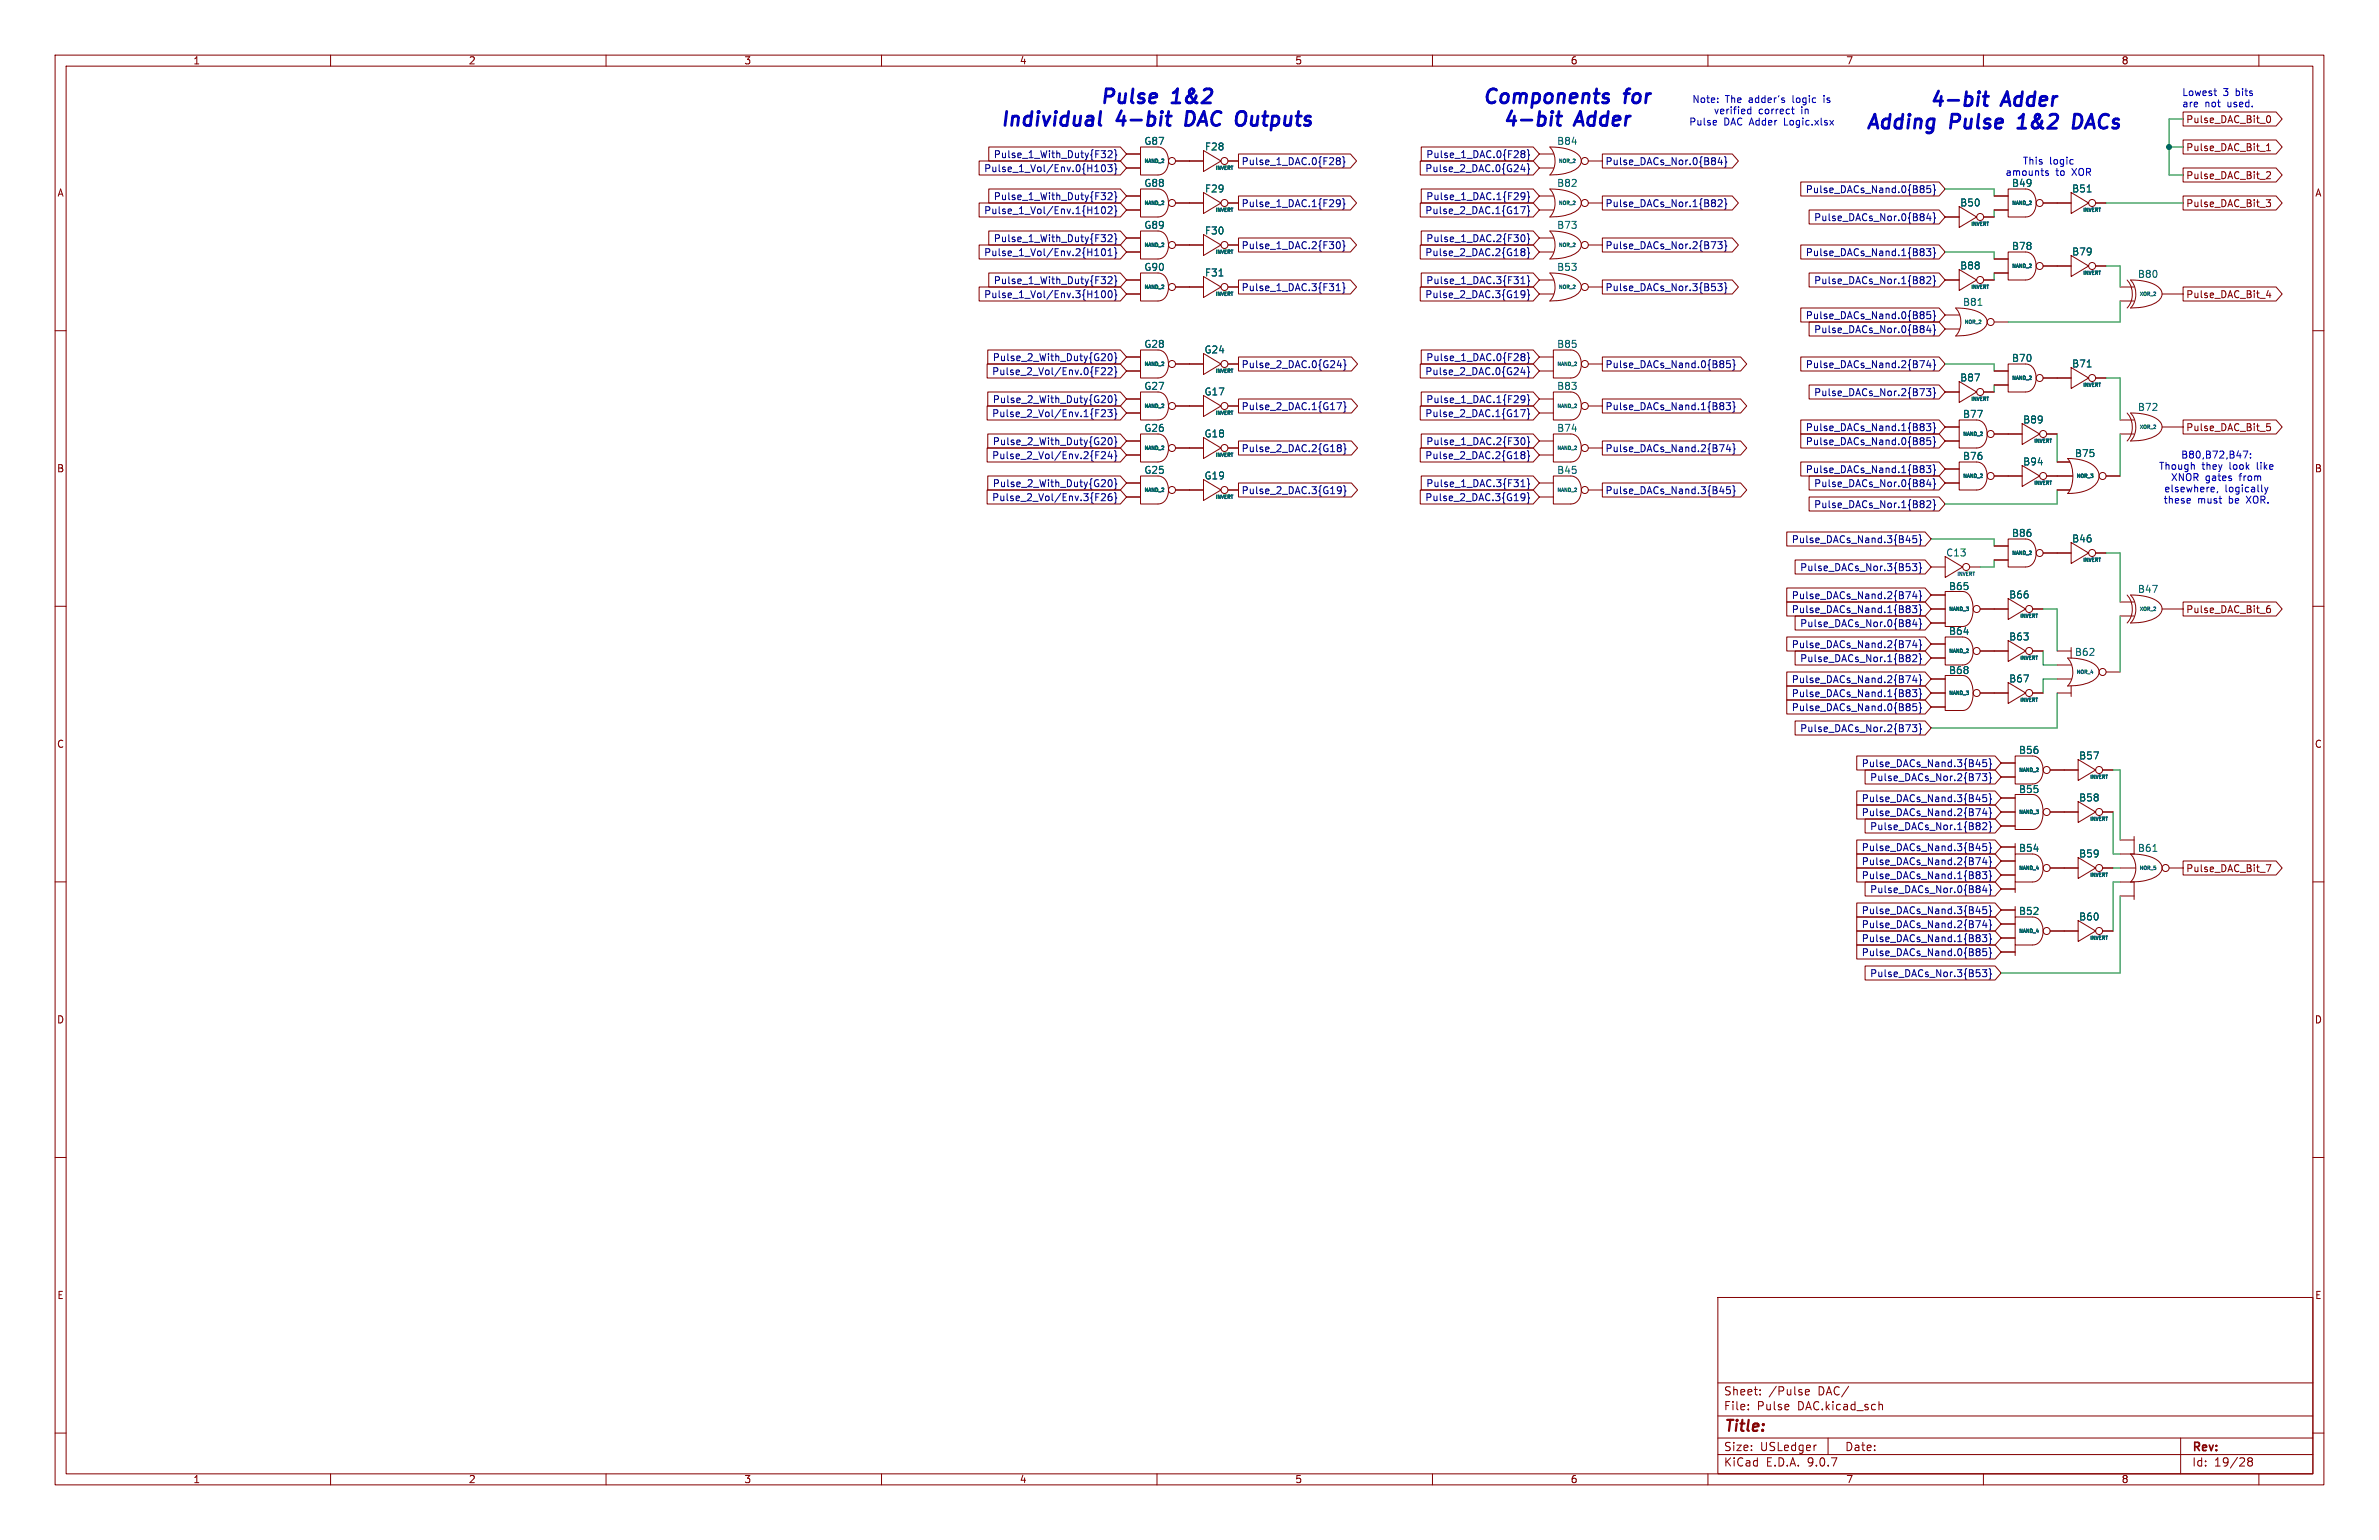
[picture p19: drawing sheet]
<svg xmlns="http://www.w3.org/2000/svg" width="432mm" height="279mm" viewBox="0 0 432 279" stroke-linecap="round" stroke-linejoin="round" font-family="sans-serif">
<defs><g id="words">
<g font-size="3.5" fill="#0000c2">
<text x="181.3" y="23.6">Individual</text>
<text x="199.4" y="19.5">Pulse</text>
<text x="202.6" y="23.6">4-bit</text>
<text x="212.7" y="19.5">1&amp;2</text>
<text x="216.1" y="23.6">DAC Outputs</text>
<text x="268.8" y="19.5">Components</text>
<text x="272.5" y="23.6">4-bit</text>
<text x="286" y="23.6">Adder</text>
<text x="294.8" y="19.5">for</text>
<text x="350" y="20.1">4-bit</text>
<text x="363.4" y="20.1">Adder</text>
<text x="338.4" y="24.1">Adding</text>
<text x="353.9" y="24.1">Pulse</text>
<text x="367.3" y="24.1">1&amp;2</text>
<text x="378.2" y="24.1">DACs</text>
</g>
<text font-size="2.8" fill="#840000" x="312.8" y="260.3">Title:</text>
<g font-size="2.1" fill="#840000">
<text x="312.8" y="256.1">File:</text>
<text x="312.8" y="253.4">Sheet:</text>
<text x="318.9" y="256.1">Pulse</text>
<text x="321" y="253.4">/Pulse</text>
<text x="326.3" y="256.1">DAC.kicad_sch</text>
<text x="330" y="253.4">DAC/</text>
<text x="312.8" y="263.5">Size:</text>
<text x="319.5" y="263.5">USLedger</text>
<text x="334.8" y="263.5">Date:</text>
<text x="397.8" y="263.7">Rev:</text>
<text x="312.8" y="266.3">KiCad</text>
<text x="320.5" y="266.3">E.D.A.</text>
<text x="328.1" y="266.3">9.0.7</text>
<text x="397.8" y="266.3">Id:</text>
<text x="401.9" y="266.3">19/28</text>
</g>
<g font-size="1.8" fill="#840000">
<text x="35" y="11.9">1</text>
<text x="85" y="11.9">2</text>
<text x="135" y="11.9">3</text>
<text x="185" y="11.9">4</text>
<text x="235" y="11.9">5</text>
<text x="285" y="11.9">6</text>
<text x="335" y="11.9">7</text>
<text x="385" y="11.9">8</text>
<text x="396.7" y="22.5">Pulse_DAC_Bit_0</text>
<text x="396.7" y="27.6">Pulse_DAC_Bit_1</text>
<text x="10.3" y="35.9">A</text>
<text x="396.7" y="32.7">Pulse_DAC_Bit_2</text>
<text x="420.1" y="35.9">A</text>
<text x="396.7" y="37.8">Pulse_DAC_Bit_3</text>
<text x="396.7" y="54.3">Pulse_DAC_Bit_4</text>
<text x="396.7" y="78.4">Pulse_DAC_Bit_5</text>
<text x="10.3" y="85.9">B</text>
<text x="420.1" y="85.9">B</text>
<text x="396.7" y="111.4">Pulse_DAC_Bit_6</text>
<text x="10.3" y="135.9">C</text>
<text x="420.1" y="135.9">C</text>
<text x="396.7" y="158.4">Pulse_DAC_Bit_7</text>
<text x="10.3" y="185.9">D</text>
<text x="420.1" y="185.9">D</text>
<text x="10.3" y="235.9">E</text>
<text x="420.1" y="235.9">E</text>
<text x="35" y="269.3">1</text>
<text x="85" y="269.3">2</text>
<text x="135" y="269.3">3</text>
<text x="185" y="269.3">4</text>
<text x="235" y="269.3">5</text>
<text x="285" y="269.3">6</text>
<text x="335" y="269.3">7</text>
<text x="385" y="269.3">8</text>
</g>
<g font-size="1.8" fill="#0000c2">
<text x="396" y="17.6">Lowest</text>
<text x="403.5" y="17.6">3</text>
<text x="405.9" y="17.6">bits</text>
<text x="306.5" y="23">Pulse</text>
<text x="307.1" y="18.9">Note:</text>
<text x="311" y="20.9">verified</text>
<text x="312.9" y="23">DAC Adder</text>
<text x="313.1" y="18.9">The</text>
<text x="317.5" y="18.9">adder's</text>
<text x="319.2" y="20.9">correct</text>
<text x="324.1" y="23">Logic.xlsx</text>
<text x="325.6" y="18.9">logic</text>
<text x="327" y="20.9">in</text>
<text x="331.5" y="18.9">is</text>
<text x="396" y="19.7">are</text>
<text x="400.2" y="19.7">not</text>
<text x="404.4" y="19.7">used.</text>
<text x="363.9" y="32.1">amounts</text>
<text x="367.1" y="30.1">This</text>
<text x="372" y="30.1">logic</text>
<text x="373.1" y="32.1">to</text>
<text x="376.2" y="32.1">XOR</text>
<text x="395.8" y="83.4">B80,B72,B47:</text>
<text x="391.8" y="85.4">Though</text>
<text x="392.7" y="89.5">elsewhere,</text>
<text x="393.9" y="87.5">XNOR gates</text>
<text x="399.7" y="85.4">they</text>
<text x="403.8" y="89.5">logically</text>
<text x="404.8" y="85.4">look</text>
<text x="406.6" y="87.5">from</text>
<text x="409.9" y="85.4">like</text>
<text x="392.6" y="91.6">these</text>
<text x="398.9" y="91.6">must</text>
<text x="404.6" y="91.6">be</text>
<text x="408" y="91.6">XOR.</text>
</g>
<g font-size="1.8" fill="#000084">
<text x="180.3" y="28.9">Pulse_1_With_Duty{F32}</text>
<text x="258.8" y="28.9">Pulse_1_DAC.0{F28}</text>
<text x="178.5" y="31.4">Pulse_1_Vol/Env.0{H103}</text>
<text x="225.3" y="30.2">Pulse_1_DAC.0{F28}</text>
<text x="258.6" y="31.4">Pulse_2_DAC.0{G24}</text>
<text x="291.3" y="30.2">Pulse_DACs_Nor.0{B84}</text>
<text x="327.7" y="35.2">Pulse_DACs_Nand.0{B85}</text>
<text x="178.5" y="39.1">Pulse_1_Vol/Env.1{H102}</text>
<text x="180.3" y="36.5">Pulse_1_With_Duty{F32}</text>
<text x="225.3" y="37.8">Pulse_1_DAC.1{F29}</text>
<text x="258.6" y="39.1">Pulse_2_DAC.1{G17}</text>
<text x="258.8" y="36.5">Pulse_1_DAC.1{F29}</text>
<text x="291.3" y="37.8">Pulse_DACs_Nor.1{B82}</text>
<text x="329.2" y="40.3">Pulse_DACs_Nor.0{B84}</text>
<text x="178.5" y="46.7">Pulse_1_Vol/Env.2{H101}</text>
<text x="180.3" y="44.1">Pulse_1_With_Duty{F32}</text>
<text x="225.3" y="45.4">Pulse_1_DAC.2{F30}</text>
<text x="258.6" y="46.7">Pulse_2_DAC.2{G18}</text>
<text x="258.8" y="44.1">Pulse_1_DAC.2{F30}</text>
<text x="291.3" y="45.4">Pulse_DACs_Nor.2{B73}</text>
<text x="327.7" y="46.7">Pulse_DACs_Nand.1{B83}</text>
<text x="180.3" y="51.8">Pulse_1_With_Duty{F32}</text>
<text x="225.3" y="53">Pulse_1_DAC.3{F31}</text>
<text x="258.8" y="51.8">Pulse_1_DAC.3{F31}</text>
<text x="291.3" y="53">Pulse_DACs_Nor.3{B53}</text>
<text x="329.2" y="51.8">Pulse_DACs_Nor.1{B82}</text>
<text x="178.5" y="54.3">Pulse_1_Vol/Env.3{H100}</text>
<text x="258.6" y="54.3">Pulse_2_DAC.3{G19}</text>
<text x="327.7" y="58.1">Pulse_DACs_Nand.0{B85}</text>
<text x="180.1" y="65.7">Pulse_2_With_Duty{G20}</text>
<text x="258.8" y="65.7">Pulse_1_DAC.0{F28}</text>
<text x="329.2" y="60.6">Pulse_DACs_Nor.0{B84}</text>
<text x="180" y="68.3">Pulse_2_Vol/Env.0{F22}</text>
<text x="225.3" y="67">Pulse_2_DAC.0{G24}</text>
<text x="258.6" y="68.3">Pulse_2_DAC.0{G24}</text>
<text x="291.3" y="67">Pulse_DACs_Nand.0{B85}</text>
<text x="327.7" y="67">Pulse_DACs_Nand.2{B74}</text>
<text x="180" y="75.9">Pulse_2_Vol/Env.1{F23}</text>
<text x="180.1" y="73.3">Pulse_2_With_Duty{G20}</text>
<text x="225.3" y="74.6">Pulse_2_DAC.1{G17}</text>
<text x="258.6" y="75.9">Pulse_2_DAC.1{G17}</text>
<text x="258.8" y="73.3">Pulse_1_DAC.1{F29}</text>
<text x="291.3" y="74.6">Pulse_DACs_Nand.1{B83}</text>
<text x="329.2" y="72.1">Pulse_DACs_Nor.2{B73}</text>
<text x="180" y="83.5">Pulse_2_Vol/Env.2{F24}</text>
<text x="180.1" y="81">Pulse_2_With_Duty{G20}</text>
<text x="225.3" y="82.2">Pulse_2_DAC.2{G18}</text>
<text x="258.6" y="83.5">Pulse_2_DAC.2{G18}</text>
<text x="258.8" y="81">Pulse_1_DAC.2{F30}</text>
<text x="291.3" y="82.2">Pulse_DACs_Nand.2{B74}</text>
<text x="327.7" y="78.4">Pulse_DACs_Nand.1{B83}</text>
<text x="327.7" y="81">Pulse_DACs_Nand.0{B85}</text>
<text x="180.1" y="88.6">Pulse_2_With_Duty{G20}</text>
<text x="225.3" y="89.9">Pulse_2_DAC.3{G19}</text>
<text x="258.8" y="88.6">Pulse_1_DAC.3{F31}</text>
<text x="291.3" y="89.9">Pulse_DACs_Nand.3{B45}</text>
<text x="327.7" y="86">Pulse_DACs_Nand.1{B83}</text>
<text x="329.2" y="88.6">Pulse_DACs_Nor.0{B84}</text>
<text x="180" y="91.1">Pulse_2_Vol/Env.3{F26}</text>
<text x="258.6" y="91.1">Pulse_2_DAC.3{G19}</text>
<text x="329.2" y="92.4">Pulse_DACs_Nor.1{B82}</text>
<text x="325.1" y="98.7">Pulse_DACs_Nand.3{B45}</text>
<text x="326.6" y="103.8">Pulse_DACs_Nor.3{B53}</text>
<text x="325.1" y="111.4">Pulse_DACs_Nand.1{B83}</text>
<text x="325.1" y="108.9">Pulse_DACs_Nand.2{B74}</text>
<text x="326.6" y="114">Pulse_DACs_Nor.0{B84}</text>
<text x="325.1" y="117.8">Pulse_DACs_Nand.2{B74}</text>
<text x="325.1" y="124.1">Pulse_DACs_Nand.2{B74}</text>
<text x="326.6" y="120.3">Pulse_DACs_Nor.1{B82}</text>
<text x="325.1" y="126.7">Pulse_DACs_Nand.1{B83}</text>
<text x="325.1" y="129.2">Pulse_DACs_Nand.0{B85}</text>
<text x="326.6" y="133">Pulse_DACs_Nor.2{B73}</text>
<text x="337.8" y="139.4">Pulse_DACs_Nand.3{B45}</text>
<text x="339.3" y="141.9">Pulse_DACs_Nor.2{B73}</text>
<text x="337.8" y="145.7">Pulse_DACs_Nand.3{B45}</text>
<text x="337.8" y="148.3">Pulse_DACs_Nand.2{B74}</text>
<text x="337.8" y="154.6">Pulse_DACs_Nand.3{B45}</text>
<text x="339.3" y="150.8">Pulse_DACs_Nor.1{B82}</text>
<text x="337.8" y="159.7">Pulse_DACs_Nand.1{B83}</text>
<text x="337.8" y="157.2">Pulse_DACs_Nand.2{B74}</text>
<text x="337.8" y="166.1">Pulse_DACs_Nand.3{B45}</text>
<text x="339.3" y="162.2">Pulse_DACs_Nor.0{B84}</text>
<text x="337.8" y="171.1">Pulse_DACs_Nand.1{B83}</text>
<text x="337.8" y="168.6">Pulse_DACs_Nand.2{B74}</text>
<text x="337.8" y="173.7">Pulse_DACs_Nand.0{B85}</text>
<text x="339.3" y="177.5">Pulse_DACs_Nor.3{B53}</text>
</g>
<g font-size="1.8" fill="#006464">
<text x="207.6" y="26.5">G87</text>
<text x="218.6" y="27.5">F28</text>
<text x="282.5" y="26.5">B84</text>
<text x="207.6" y="34.1">G88</text>
<text x="218.6" y="35.1">F29</text>
<text x="282.5" y="34.1">B82</text>
<text x="365.1" y="34.1">B49</text>
<text x="376" y="35.1">B51</text>
<text x="207.6" y="41.7">G89</text>
<text x="282.5" y="41.7">B73</text>
<text x="355.7" y="37.7">B50</text>
<text x="218.6" y="42.7">F30</text>
<text x="365.1" y="45.5">B78</text>
<text x="376" y="46.5">B79</text>
<text x="207.6" y="49.3">G90</text>
<text x="218.6" y="50.4">F31</text>
<text x="282.5" y="49.3">B53</text>
<text x="355.7" y="49.1">B88</text>
<text x="387.9" y="50.6">B80</text>
<text x="356.2" y="55.7">B81</text>
<text x="207.6" y="63.3">G28</text>
<text x="218.5" y="64.3">G24</text>
<text x="282.5" y="63.3">B85</text>
<text x="365.1" y="65.9">B70</text>
<text x="207.6" y="70.9">G27</text>
<text x="218.5" y="71.9">G17</text>
<text x="282.5" y="70.9">B83</text>
<text x="355.7" y="69.4">B87</text>
<text x="376" y="66.9">B71</text>
<text x="356.2" y="76">B77</text>
<text x="367.1" y="77">B89</text>
<text x="387.9" y="74.7">B72</text>
<text x="207.6" y="78.6">G26</text>
<text x="218.5" y="79.6">G18</text>
<text x="282.5" y="78.6">B74</text>
<text x="356.2" y="83.6">B76</text>
<text x="376.5" y="83.1">B75</text>
<text x="207.6" y="86.2">G25</text>
<text x="218.5" y="87.2">G19</text>
<text x="282.5" y="86.2">B45</text>
<text x="367.1" y="84.6">B94</text>
<text x="353.1" y="101.2">C13</text>
<text x="365.1" y="97.6">B86</text>
<text x="376" y="98.6">B46</text>
<text x="353.7" y="107.3">B65</text>
<text x="387.9" y="107.8">B47</text>
<text x="364.6" y="108.8">B66</text>
<text x="353.7" y="115.4">B64</text>
<text x="364.6" y="116.4">B63</text>
<text x="376.5" y="119.2">B62</text>
<text x="353.7" y="122.5">B68</text>
<text x="364.6" y="124">B67</text>
<text x="366.4" y="137">B56</text>
<text x="377.3" y="138">B57</text>
<text x="366.4" y="144.1">B55</text>
<text x="377.3" y="145.6">B58</text>
<text x="366.4" y="154.8">B54</text>
<text x="377.3" y="155.8">B59</text>
<text x="387.9" y="154.8">B61</text>
<text x="366.4" y="166.2">B52</text>
<text x="377.3" y="167.2">B60</text>
</g>
<g font-size=".9" fill="#006464">
<text x="207.6" y="29.8">NAND_2</text>
<text x="282.8" y="29.8">NOR_2</text>
<text x="220.5" y="31">INVERT</text>
<text x="207.6" y="37.4">NAND_2</text>
<text x="220.5" y="38.6">INVERT</text>
<text x="282.8" y="37.4">NOR_2</text>
<text x="357.6" y="41.2">INVERT</text>
<text x="365.1" y="37.4">NAND_2</text>
<text x="378" y="38.6">INVERT</text>
<text x="207.6" y="45">NAND_2</text>
<text x="220.5" y="46.3">INVERT</text>
<text x="282.8" y="45">NOR_2</text>
<text x="207.6" y="52.6">NAND_2</text>
<text x="220.5" y="53.9">INVERT</text>
<text x="282.8" y="52.6">NOR_2</text>
<text x="357.6" y="52.6">INVERT</text>
<text x="365.1" y="48.8">NAND_2</text>
<text x="378" y="50.1">INVERT</text>
<text x="388.2" y="53.9">XOR_2</text>
<text x="356.4" y="59">NOR_2</text>
<text x="207.6" y="66.6">NAND_2</text>
<text x="220.5" y="67.9">INVERT</text>
<text x="282.5" y="66.6">NAND_2</text>
<text x="365.1" y="69.1">NAND_2</text>
<text x="378" y="70.4">INVERT</text>
<text x="207.6" y="74.2">NAND_2</text>
<text x="220.5" y="75.5">INVERT</text>
<text x="282.5" y="74.2">NAND_2</text>
<text x="357.6" y="72.9">INVERT</text>
<text x="207.6" y="81.8">NAND_2</text>
<text x="220.5" y="83.1">INVERT</text>
<text x="282.5" y="81.8">NAND_2</text>
<text x="356.2" y="79.3">NAND_2</text>
<text x="369.1" y="80.6">INVERT</text>
<text x="388.2" y="78">XOR_2</text>
<text x="207.6" y="89.4">NAND_2</text>
<text x="282.5" y="89.4">NAND_2</text>
<text x="356.2" y="86.9">NAND_2</text>
<text x="369.1" y="88.2">INVERT</text>
<text x="376.8" y="86.9">NOR_3</text>
<text x="220.5" y="90.7">INVERT</text>
<text x="365.1" y="100.9">NAND_2</text>
<text x="355.1" y="104.7">INVERT</text>
<text x="378" y="102.1">INVERT</text>
<text x="353.6" y="111">NAND_3</text>
<text x="366.5" y="112.3">INVERT</text>
<text x="388.2" y="111">XOR_2</text>
<text x="353.6" y="118.7">NAND_2</text>
<text x="366.5" y="119.9">INVERT</text>
<text x="376.8" y="122.5">NOR_4</text>
<text x="353.6" y="126.3">NAND_3</text>
<text x="366.5" y="127.5">INVERT</text>
<text x="366.3" y="140.2">NAND_2</text>
<text x="379.2" y="141.5">INVERT</text>
<text x="366.3" y="147.9">NAND_3</text>
<text x="379.2" y="149.1">INVERT</text>
<text x="366.3" y="158">NAND_4</text>
<text x="379.2" y="159.3">INVERT</text>
<text x="388.2" y="158">NOR_5</text>
<text x="366.3" y="169.5">NAND_4</text>
<text x="379.2" y="170.7">INVERT</text>
</g>
</g></defs>
<g fill="none" stroke="#840000" stroke-width=".18">
<path d="M10 10h411.8v259.4h-411.8zM12 12h407.8v255.4h-407.8zM60 10v2M110 10v2M160 10v2M210 10v2M260 10v2M310 10v2M360 10v2M410 10v2M177.7 29.2h25.7l1.1 1.3-1.1 1.3h-25.7zM177.7 36.8h25.7l1.1 1.3-1.1 1.3h-25.7z"/>
<path d="M179.5 34.3h23.9l1.1 1.3-1.1 1.2h-23.9zM179.5 26.7h23.9l1.1 1.2-1.1 1.3h-23.9zM204.5 35.6h2.5M204.5 38.1h2.5M204.5 27.9h2.5M204.5 30.5h2.5M207 26.7h3.2a1.9 1.9 0 0 1 1.8 1.8 2.58 2.58 0 0 1-1.5 3.2l-3.5 .1zM207 34.3h3.2a1.9 1.9 0 0 1 1.8 1.8 2.58 2.58 0 0 1-1.5 3.2l-3.5 .1zM213.4 36.8h5M213.4 29.2h5M218.4 27.3l3.2 1.9-3.2 1.9zM218.4 34.9l3.2 1.9-3.2 1.9z"/>
<path d="M222.9 36.8h1.9M222.9 29.2h1.9M224.8 35.6h20.3l1.1 1.2-1.1 1.3h-20.3zM224.8 27.9h20.3l1.1 1.3-1.1 1.3h-20.3zM257.8 36.8h20.5l1.1 1.3-1.1 1.3h-20.5zM257.8 29.2h20.5l1.1 1.3-1.1 1.3h-20.5zM258 26.7h20.3l1.1 1.2-1.1 1.3h-20.3zM258 34.3h20.3l1.1 1.3-1.1 1.2h-20.3zM279.4 35.6h2.6M279.4 38.1h2.6M279.4 27.9h2.6M279.4 30.5h2.6"/>
<path d="M281.3 26.7a6.9 6.9 0 0 1 5.4 1.6 1.58 1.58 0 0 1-.8 2.5 9.1 9.1 0 0 1-4.6 1 3.8 3.8 0 0 0 0-5.1zM281.3 34.3a6.9 6.9 0 0 1 5.4 1.7 1.58 1.58 0 0 1-.8 2.4 9.1 9.1 0 0 1-4.6 1 3.8 3.8 0 0 0 0-5.1zM288.3 36.8h2.5M288.3 29.2h2.5M290.8 27.9h23.6l1.1 1.3-1.1 1.3h-23.6zM290.8 35.6h23.6l1.1 1.2-1.1 1.3h-23.6zM326.8 33h25.1l1.2 1.3-1.2 1.3h-25.1zM328.4 38.1h23.5l1.2 1.3-1.2 1.2h-23.5zM353.1 39.4h2.5M355.6 37.5l3.2 1.9-3.2 1.9zM360 39.4h1.9M361.9 35.6h2.6"/>
<path d="M361.9 38.1h2.6M364.5 34.3h3.2a1.9 1.9 0 0 1 1.8 1.8 2.58 2.58 0 0 1-1.5 3.2l-3.5 .1zM370.8 36.8h5.1M375.9 34.9l3.2 1.9-3.2 1.9zM380.4 36.8h1.9M396.2 25.4h16.9l1.1 1.3-1.1 1.2h-16.9zM396.2 20.3h16.9l1.1 1.3-1.1 1.3h-16.9zM396.2 30.5h16.9l1.1 1.3-1.1 1.2h-16.9zM396.2 35.6h16.9l1.1 1.2-1.1 1.3h-16.9zM410.2 27.5h.9M411.3 36.2h.8l-.4 .5 .4 .1v.6l-.2 .1-.5-.1M411.4 27.3h.7"/>
<path d="M411.4 26.4l.4-.3v1.2M411.4 21.5l.3-.5a.68 .68 0 0 1 .4 .6 .68 .68 0 0 1-.4 .7l-.3-.5M411.4 31.3l.5-.1 .2 .3-.8 .9h.8M177.7 44.4h25.7l1.1 1.3-1.1 1.3h-25.7zM177.7 52.1h25.7l1.1 1.2-1.1 1.3h-25.7zM179.5 49.5h23.9l1.1 1.3-1.1 1.3h-23.9zM179.5 41.9h23.9l1.1 1.3-1.1 1.3h-23.9zM204.5 50.8h2.5M204.5 53.3h2.5M204.5 43.2h2.5M204.5 45.7h2.5M207 49.5h3.2a1.9 1.9 0 0 1 1.8 1.8 2.58 2.58 0 0 1-1.5 3.3h-3.5z"/>
<path d="M207 41.9h3.2a1.9 1.9 0 0 1 1.8 1.8 2.58 2.58 0 0 1-1.5 3.3h-3.5zM213.4 52.1h5M213.4 44.5h5M218.4 42.5l3.2 2-3.2 1.9zM218.4 50.2l3.2 1.9-3.2 1.9zM222.9 52.1h1.9M222.9 44.5h1.9M224.8 50.8h20.3l1.1 1.3-1.1 1.2h-20.3zM224.8 43.2h20.3l1.1 1.3-1.1 1.2h-20.3zM257.8 52.1h20.5l1.1 1.2-1.1 1.3h-20.5zM257.8 44.4h20.5l1.1 1.3-1.1 1.3h-20.5zM258 41.9h20.3l1.1 1.3-1.1 1.3h-20.3z"/>
<path d="M258 49.5h20.3l1.1 1.3-1.1 1.3h-20.3zM279.4 50.8h2.6M279.4 53.3h2.6M279.4 43.2h2.6M279.4 45.7h2.6M281.3 49.5a6.9 6.9 0 0 1 5.4 1.7 1.58 1.58 0 0 1-.8 2.5 9.1 9.1 0 0 1-4.6 .9 3.8 3.8 0 0 0 0-5.1zM281.3 41.9a6.9 6.9 0 0 1 5.4 1.7 1.58 1.58 0 0 1-.8 2.4 9.1 9.1 0 0 1-4.6 1 3.8 3.8 0 0 0 0-5.1zM288.3 52.1h2.5M288.3 44.5h2.5M290.8 50.8h23.6l1.1 1.3-1.1 1.2h-23.6zM290.8 43.2h23.6l1.1 1.3-1.1 1.2h-23.6zM326.8 55.9h25.1l1.2 1.3-1.2 1.2h-25.1z"/>
<path d="M326.8 44.4h25.1l1.2 1.3-1.2 1.3h-25.1zM328.4 49.5h23.5l1.2 1.3-1.2 1.3h-23.5zM328.4 58.4h23.5l1.2 1.3-1.2 1.3h-23.5zM353.1 50.8h2.5M353.1 57.2h2.6M353.1 59.7h2.6M355 55.9a6.9 6.9 0 0 1 5.4 1.7 1.58 1.58 0 0 1-.9 2.4 9.1 9.1 0 0 1-4.5 1 3.8 3.8 0 0 0 0-5.1zM355.6 48.9l3.2 1.9-3.2 1.9zM360 50.8h1.9M361.9 47h2.6M361.9 49.5h2.6M361.9 58.4h2.6"/>
<path d="M364.5 45.7h3.2a1.9 1.9 0 0 1 1.8 1.8 2.58 2.58 0 0 1-1.5 3.3h-3.5zM370.8 48.3h5.1M375.9 46.4l3.2 1.9-3.2 1.9zM380.4 48.3h1.9M384.8 52.1h2.5M384.8 54.6h2.5M386.1 50.8a3.8 3.8 0 0 1 0 5.1M386.7 50.8a6.9 6.9 0 0 1 5.4 1.7 1.58 1.58 0 0 1-.8 2.4 9.1 9.1 0 0 1-4.6 1 3.8 3.8 0 0 0 0-5.1zM392.4 53.3h3.8M396.2 52.1h16.9l1.1 1.2-1.1 1.3h-16.9zM411.7 52.7l-.3 .9h.8M412 53.2v.8"/>
<path d="M10 60h2M179.2 73.7h24.2l1.1 1.2-1.1 1.3h-24.2zM179.2 66h24.2l1.1 1.3-1.1 1.3h-24.2zM179.3 78.7h24.1l1.1 1.3-1.1 1.3h-24.1zM179.3 63.5h24.1l1.1 1.3-1.1 1.2h-24.1zM179.3 71.1h24.1l1.1 1.3-1.1 1.3h-24.1zM204.5 72.4h2.5M204.5 74.9h2.5M204.5 64.8h2.5M204.5 67.3h2.5M207 78.7h3.2a1.9 1.9 0 0 1 1.8 1.8 2.58 2.58 0 0 1-1.5 3.3h-3.5zM207 71.1h3.2a1.9 1.9 0 0 1 1.8 1.8 2.58 2.58 0 0 1-1.5 3.3h-3.5z"/>
<path d="M207 63.5h3.2a1.9 1.9 0 0 1 1.8 1.8 2.58 2.58 0 0 1-1.5 3.2l-3.5 .1zM213.4 73.7h5M213.4 66h5M218.4 79.4l3.2 1.9-3.2 1.9zM218.4 71.8l3.2 1.9-3.2 1.9zM218.4 64.1l3.2 1.9-3.2 1.9zM222.9 73.7h1.9M222.9 66h1.9M224.8 64.8h20.5l1.1 1.2-1.1 1.3h-20.5zM224.8 72.4h20.5l1.1 1.3-1.1 1.2h-20.5zM257.8 73.7h20.5l1.1 1.2-1.1 1.3h-20.5zM257.8 66h20.5l1.1 1.3-1.1 1.3h-20.5z"/>
<path d="M258 78.7h20.3l1.1 1.3-1.1 1.3h-20.3zM258 71.1h20.3l1.1 1.3-1.1 1.3h-20.3zM258 63.5h20.3l1.1 1.3-1.1 1.2h-20.3zM279.4 72.4h2.5M279.4 74.9h2.5M279.4 64.8h2.5M279.4 67.3h2.5M281.9 78.7h3.2a1.9 1.9 0 0 1 1.8 1.8 2.58 2.58 0 0 1-1.4 3.3h-3.6zM281.9 71.1h3.2a1.9 1.9 0 0 1 1.8 1.8 2.58 2.58 0 0 1-1.4 3.3h-3.6zM281.9 63.5h3.2a1.9 1.9 0 0 1 1.8 1.8 2.58 2.58 0 0 1-1.4 3.2l-3.6 .1zM288.3 73.7h2.5M288.3 66h2.5"/>
<path d="M290.8 64.8h25.1l1.1 1.2-1.1 1.3h-25.1zM290.8 72.4h25.1l1.1 1.3-1.1 1.2h-25.1zM326.8 64.8h25.1l1.2 1.2-1.2 1.3h-25.1zM326.8 76.2h25.1l1.2 1.3-1.2 1.2h-25.1zM326.8 78.7h25.1l1.2 1.3-1.2 1.3h-25.1zM328.4 69.8h23.5l1.2 1.3-1.2 1.3h-23.5zM353.1 77.5h2.5M353.1 71.1h2.5M355.6 76.2h3.2a1.9 1.9 0 0 1 1.8 1.8 2.58 2.58 0 0 1-1.5 3.2l-3.5 .1zM355.6 69.2l3.2 1.9-3.2 1.9zM360 71.1h1.9M361.9 78.7h5.1"/>
<path d="M361.9 67.3h2.6M361.9 69.9h2.6M364.5 66h3.2a1.9 1.9 0 0 1 1.8 1.8 2.58 2.58 0 0 1-1.5 3.3h-3.5zM367 76.8l3.2 1.9-3.2 1.9zM370.8 68.6h5.1M371.5 78.7h1.9M375.9 66.7l3.2 1.9-3.2 1.9zM380.4 68.6h1.9M384.8 78.7h2.5M384.8 76.2h2.5M386.1 74.9a3.8 3.8 0 0 1 0 5.1M386.7 74.9a6.9 6.9 0 0 1 5.4 1.7 1.58 1.58 0 0 1-.8 2.5 9.1 9.1 0 0 1-4.6 .9 3.8 3.8 0 0 0 0-5.1z"/>
<path d="M392.4 77.5h3.8M396.2 76.2h16.9l1.1 1.3-1.1 1.2h-16.9zM412.1 76.9h-.6l-.1 .6 .2-.1h.4l.1 .2v.4l-.2 .1-.5-.1M419.8 60h2M179.2 81.3h24.2l1.1 1.3-1.1 1.2h-24.2zM179.2 88.9h24.2l1.1 1.3-1.1 1.2h-24.2zM179.3 86.4h24.1l1.1 1.2-1.1 1.3h-24.1zM204.5 80h2.5M204.5 87.6h2.5M204.5 82.6h2.5M204.5 90.2h2.5M207 86.4h3.2a1.9 1.9 0 0 1 1.8 1.8 2.58 2.58 0 0 1-1.5 3.2h-3.5z"/>
<path d="M213.4 88.9h5M213.4 81.3h5M218.4 87l3.2 1.9-3.2 1.9zM222.9 88.9h1.9M222.9 81.3h1.9M224.8 87.6h20.5l1.1 1.3-1.1 1.3h-20.5zM224.8 80h20.5l1.1 1.3-1.1 1.3h-20.5zM257.8 81.3h20.5l1.1 1.3-1.1 1.2h-20.5zM257.8 88.9h20.5l1.1 1.3-1.1 1.2h-20.5zM258 86.4h20.3l1.1 1.2-1.1 1.3h-20.3zM279.4 80h2.5M279.4 87.6h2.5"/>
<path d="M279.4 82.6h2.5M279.4 90.2h2.5M281.9 86.4h3.2a1.9 1.9 0 0 1 1.8 1.8 2.58 2.58 0 0 1-1.4 3.2h-3.6zM288.3 88.9h2.5M288.3 81.3h2.5M290.8 87.6h25.1l1.1 1.3-1.1 1.3h-25.1zM290.8 80h25.1l1.1 1.3-1.1 1.3h-25.1zM324.3 96.5h25.1l1.1 1.3-1.1 1.3h-25.1zM326.8 83.8h25.1l1.2 1.3-1.2 1.3h-25.1zM328.4 90.2h23.5l1.2 1.2-1.2 1.3h-23.5zM328.4 86.4h23.5l1.2 1.2-1.2 1.3h-23.5zM353.1 80h2.5"/>
<path d="M353.1 85.1h2.5M353.1 87.6h2.5M355.6 83.8h3.2a1.9 1.9 0 0 1 1.8 1.8 2.58 2.58 0 0 1-1.5 3.3h-3.5zM361.9 86.4h5.1M361.9 99.1h2.6M364.5 97.8h3.2a1.9 1.9 0 0 1 1.8 1.8 2.58 2.58 0 0 1-1.5 3.2l-3.5 .1zM367 84.5l3.2 1.9-3.2 1.9zM371.5 86.4h4.7M373.4 83.8h2.3M373.4 88.9h2.3M375.3 83.2a6.6 6.6 0 0 1 5.2 1.8 2.26 2.26 0 0 1-.8 3.5 8 8 0 0 1-4.4 1 5.7 5.7 0 0 0 0-6.3zM375.9 98.4l3.2 1.9-3.2 1.9z"/>
<path d="M382.3 86.4h2.5M10 110h2M324.3 109.2h25.1l1.1 1.3-1.1 1.3h-25.1zM324.3 106.7h25.1l1.1 1.3-1.1 1.2h-25.1zM324.3 115.6h25.1l1.1 1.2-1.1 1.3h-25.1zM325.8 111.8h23.6l1.1 1.2-1.1 1.3h-23.6zM325.8 101.6h23.6l1.1 1.3-1.1 1.2h-23.6zM325.8 118.1h23.6l1.1 1.3-1.1 1.3h-23.6zM350.5 116.8h2.6M350.5 119.4h2.6M350.5 102.9h2.6M350.5 110.5h2.6"/>
<path d="M350.5 108h2.6M350.5 113h2.6M353.1 115.6h3.1a1.9 1.9 0 0 1 1.9 1.8 2.58 2.58 0 0 1-1.5 3.2l-3.5 .1zM353.1 101l3.1 1.9-3.1 1.9zM353.1 107.3h3.1a1.96 1.96 0 0 1 1.8 2 4.1 4.1 0 0 1-1 4.1l-.7 .3h-3.2zM357.5 102.9h1.9M359.4 118.1h5.1M359.4 110.5h5.1M361.9 101.6h2.6M364.5 116.2l3.2 1.9-3.2 1.9zM364.5 108.6l3.2 1.9-3.2 1.9zM368.9 118.1h1.9"/>
<path d="M368.9 110.5h1.9M370.8 100.3h5.1M373.4 118.1h2.5M375.3 119.4a6.9 6.9 0 0 1 5.4 1.7 1.58 1.58 0 0 1-.8 2.4 9.1 9.1 0 0 1-4.6 1 3.8 3.8 0 0 0 0-5.1zM375.9 117.5v1.9M380.4 100.3h1.9M384.8 109.2h2.5M384.8 111.8h2.5M386.1 108a3.8 3.8 0 0 1 0 5M386.7 108a6.9 6.9 0 0 1 5.4 1.6 1.58 1.58 0 0 1-.8 2.5 9.1 9.1 0 0 1-4.6 .9 3.8 3.8 0 0 0 0-5zM392.4 110.5h3.8M396.2 109.2h16.9l1.1 1.3-1.1 1.3h-16.9z"/>
<path d="M411.4 110.6l.2-.2h.3l.2 .2v.3l-.2 .3-.4-.1-.1-.2M412 109.9l-.4 .1-.2 .4M419.8 110h2M324.3 124.5h25.1l1.1 1.2-1.1 1.3h-25.1zM324.3 127h25.1l1.1 1.3-1.1 1.2h-25.1zM324.3 121.9h25.1l1.1 1.3-1.1 1.3h-25.1zM325.8 130.8h23.6l1.1 1.3-1.1 1.3h-23.6zM337 137.2h25.1l1.1 1.2-1.1 1.3h-25.1zM338.5 139.7h23.6l1.1 1.3-1.1 1.2h-23.6zM350.5 123.2h2.6M350.5 125.7h2.6M350.5 128.3h2.6"/>
<path d="M353.1 122.6h3.1a1.96 1.96 0 0 1 1.8 1.9 4.1 4.1 0 0 1-1 4.2l-.7 .2h-3.2zM359.4 125.7h5.1M363.2 138.4h2.6M364.5 123.8l3.2 1.9-3.2 1.9zM365.8 137.2h3.1a1.9 1.9 0 0 1 1.9 1.8 2.58 2.58 0 0 1-1.5 3.2h-3.5zM368.9 125.7h1.9M372.1 139.7h5.1M373.4 123.2h2.6M373.4 125.7h2.5M373.4 120.7h2.6M375.9 124.5v1.9M377.2 137.8l3.2 1.9-3.2 1.9z"/>
<path d="M381.6 139.7h1.9M382.3 121.9h2.5M10 160h2M337 152.4h25.1l1.1 1.3-1.1 1.2h-25.1zM337 143.5h25.1l1.1 1.3-1.1 1.3h-25.1zM337 146h25.1l1.1 1.3-1.1 1.3h-25.1zM337 157.5h25.1l1.1 1.3-1.1 1.2h-25.1zM337 154.9h25.1l1.1 1.3-1.1 1.3h-25.1zM338.5 148.6h23.6l1.1 1.3-1.1 1.2h-23.6zM363.2 153.7h2.6M363.2 156.2h2.6M363.2 158.8h2.6"/>
<path d="M363.2 147.3h2.6M363.2 141h2.6M363.2 144.8h2.6M363.2 149.9h2.6M365.8 154.9h3.1a1.9 1.9 0 0 1 1.9 1.8 2.58 2.58 0 0 1-1.5 3.3h-3.5zM365.8 144.1h3.1a1.96 1.96 0 0 1 1.8 2 4.1 4.1 0 0 1-1 4.2l-.7 .2h-3.2zM365.8 153v1.9M372.1 157.5h5.1M372.1 147.3h5.1M377.2 155.6l3.2 1.9-3.2 1.9zM377.2 145.4l3.2 1.9-3.2 1.9zM381.6 157.5h1.9"/>
<path d="M381.6 147.3h1.9M384.8 157.5h2.8M384.8 152.4h2.5M386.7 154.9a6.9 6.9 0 0 1 5.4 1.7 1.58 1.58 0 0 1-.8 2.5 9.1 9.1 0 0 1-4.6 .9 3.8 3.8 0 0 0 0-5.1zM387.3 151.8v3.1h-2.5M393.7 157.5h2.5M396.2 156.2h16.9l1.1 1.3-1.1 1.3h-16.9zM411.3 156.9h.9l-.6 1.3M419.8 160h2M337 163.8h25.1l1.1 1.3-1.1 1.3h-25.1zM337 168.9h25.1l1.1 1.3-1.1 1.3h-25.1zM337 166.4h25.1l1.1 1.2-1.1 1.3h-25.1z"/>
<path d="M337 171.4h25.1l1.1 1.3-1.1 1.3h-25.1zM338.5 160h23.6l1.1 1.3-1.1 1.3h-23.6zM338.5 175.3h23.6l1.1 1.2-1.1 1.3h-23.6zM363.2 161.3h2.6M363.2 165.1h2.6M363.2 167.6h2.6M363.2 170.2h2.6M363.2 172.7h2.6M365.8 166.4h3.1a1.9 1.9 0 0 1 1.9 1.8 2.58 2.58 0 0 1-1.5 3.2l-3.5 .1zM365.8 160v1.9M365.8 164.5v1.9M365.8 171.5v1.9"/>
<path d="M372.1 168.9h5.1M377.2 167l3.2 1.9-3.2 1.9zM381.6 168.9h1.9M384.8 160h2.5v3.2M384.8 162.6h2.5M10 210h2M419.8 210h2M311.8 235.4h108v32h-108zM10 260h2M311.8 256.9h108M311.8 250.9h108M317.3 255.6v.2"/>
<path d="M317.3 254.9v.1M319.5 252.9v.2M319.5 252.2v.1M327.7 252.6l.7-.2-.1-.2-.4-.1-.2 .2 .1 .7h.5M341.1 254.9h.5l.1 .9M419.8 260h2M60 267.4v2M110 267.4v2M160 267.4v2M210 267.4v2M260 267.4v2M310 267.4v2"/>
<path d="M311.8 263.9h108M311.8 260.9h108M329.5 262.2h.2M331.8 260.9v3M360 267.4v2M395.8 260.9v6.5M408.3 265.1l-.3-.3 .3-.3 .4 .1 .1 .2-.3 .3M408.3 265.1l-.3 .3v.4l.3 .2 .4-.1 .1-.2v-.4l-.3-.2M408.3 265.1h.2M410 267.4v2"/>
<circle cx="212.7" cy="36.8" r=".63"/>
<circle cx="212.7" cy="29.2" r=".63"/>
<circle cx="222.2" cy="29.2" r=".63"/>
<circle cx="222.2" cy="36.8" r=".63"/>
<circle cx="287.7" cy="36.8" r=".63"/>
<circle cx="287.7" cy="29.2" r=".63"/>
<circle cx="359.4" cy="39.4" r=".63"/>
<circle cx="370.2" cy="36.8" r=".63"/>
<circle cx="379.7" cy="36.8" r=".63"/>
<circle cx="212.7" cy="44.4" r=".63"/>
<circle cx="212.7" cy="52.1" r=".63"/>
<circle cx="222.2" cy="44.4" r=".63"/>
<circle cx="222.2" cy="52.1" r=".63"/>
<circle cx="287.7" cy="44.4" r=".63"/>
<circle cx="287.7" cy="52.1" r=".63"/>
<circle cx="359.4" cy="50.8" r=".63"/>
<circle cx="361.3" cy="58.4" r=".63"/>
<circle cx="370.2" cy="48.3" r=".63"/>
<circle cx="379.7" cy="48.3" r=".63"/>
<circle cx="212.7" cy="73.7" r=".63"/>
<circle cx="212.7" cy="66" r=".63"/>
<circle cx="222.2" cy="73.7" r=".63"/>
<circle cx="222.2" cy="66" r=".63"/>
<circle cx="287.7" cy="73.7" r=".63"/>
<circle cx="287.7" cy="66" r=".63"/>
<circle cx="359.4" cy="71.1" r=".63"/>
<circle cx="361.3" cy="78.7" r=".63"/>
<circle cx="370.2" cy="68.6" r=".63"/>
<circle cx="370.8" cy="78.7" r=".63"/>
<circle cx="379.7" cy="68.6" r=".63"/>
<circle cx="212.7" cy="88.9" r=".63"/>
<circle cx="212.7" cy="81.3" r=".63"/>
<circle cx="222.2" cy="88.9" r=".63"/>
<circle cx="222.2" cy="81.3" r=".63"/>
<circle cx="287.7" cy="81.3" r=".63"/>
<circle cx="287.7" cy="88.9" r=".63"/>
<circle cx="361.3" cy="86.4" r=".63"/>
<circle cx="370.8" cy="86.4" r=".63"/>
<circle cx="381.6" cy="86.4" r=".63"/>
<circle cx="356.9" cy="102.9" r=".63"/>
<circle cx="358.8" cy="118.1" r=".63"/>
<circle cx="358.8" cy="110.5" r=".63"/>
<circle cx="368.3" cy="110.5" r=".63"/>
<circle cx="368.3" cy="118.1" r=".63"/>
<circle cx="370.2" cy="100.3" r=".63"/>
<circle cx="379.7" cy="100.3" r=".63"/>
<circle cx="358.8" cy="125.7" r=".63"/>
<circle cx="368.3" cy="125.7" r=".63"/>
<circle cx="371.5" cy="139.7" r=".63"/>
<circle cx="381" cy="139.7" r=".63"/>
<circle cx="381.6" cy="121.9" r=".63"/>
<circle cx="371.5" cy="147.3" r=".63"/>
<circle cx="371.5" cy="157.5" r=".63"/>
<circle cx="381" cy="157.5" r=".63"/>
<circle cx="381" cy="147.3" r=".63"/>
<circle cx="393.1" cy="157.5" r=".63"/>
<circle cx="371.5" cy="168.9" r=".63"/>
<circle cx="381" cy="168.9" r=".63"/>
</g>
<path d="M378.8 34.8h.8M221.3 50.1h.7M359 55.4h.7M378.8 66.6h.8M390.8 154.5h.7" fill="none" stroke="#006464" stroke-width=".18"/>
<g fill="none" stroke="#000084" stroke-width=".18">
<path d="M198.7 31.2h.7M198.7 38.8h.7M199.9 35h.7l-.4 .4M199.9 27.3h.7l-.4 .5M200.2 29.9a.72 .72 0 0 0 .1 1.3 .79 .79 0 0 0 0-1.3M200.2 37.5a.72 .72 0 0 0 .1 1.3 .79 .79 0 0 0 0-1.3M200.6 27.9v.6M200.6 35.6v.5M201.1 29.9h.8l-.5 .5 .4 .1v.5l-.2 .2-.5-.2M201.1 37.6l.5-.1 .3 .4-.8 .9h.8M201.1 35.1l.5-.1 .3 .3-.8 .9h.8M201.1 27.5l.5-.2 .3 .4-.8 .9h.8"/>
<path d="M202.3 29.7l.2 .2v.6l.2 .2-.2 .1v.7l-.2 .1M202.3 27.2l.2 .1v.6l.2 .2-.2 .2v.6l-.2 .2M202.3 34.8l.2 .2v.6l.2 .1-.2 .2v.6l-.2 .2M202.3 37.3l.2 .2v.6l.2 .2-.2 .2v.6l-.2 .2M242.6 36.4l.4-.2 .3 .3a.84 .84 0 0 1-.4 1h-.2M242.6 28.7l.2-.1 .3 .1 .2 .2-.3 .3M242.6 29l.2 .2M242.8 29.2h.2M242.8 29.2l-.2 .1M243 29.2l.3 .2-.1 .4-.2 .1-.4-.1M243.3 36.8l-.3 .2-.4-.1M243.7 28.4l.2 .2v.6l.2 .2-.2 .2v.6l-.2 .2"/>
<path d="M243.7 36l.2 .2v.6l.2 .2-.2 .2v.6l-.2 .2M276 37.5h.8l-.5 1.3M276.1 35.1l.4-.1 .3 .2a.84 .84 0 0 1-.4 1h-.2M276.1 27.5l.2-.2 .4 .1 .1 .2-.3 .3M276.1 27.8l.2 .1M276.3 27.9h.2M276.3 27.9l-.2 .1M276.4 29.8l-.3 .9h.7M276.5 27.9l.3 .2-.1 .4-.2 .1-.4-.1M276.7 30.3v.9M276.8 35.5l-.3 .2-.4-.1M277.2 29.7l.2 .2v.6l.2 .2-.2 .1v.7l-.2 .1"/>
<path d="M277.2 37.3l.2 .2v.6l.2 .2-.2 .2v.6l-.2 .2M277.2 34.8l.2 .2v.6l.2 .1-.2 .2v.6l-.2 .2M277.2 27.2l.2 .1v.6l.2 .2-.2 .2v.6l-.2 .2M311.8 36.4l.5-.2 .3 .4-.8 .9h.8M312.1 28.5l-.3 1h.8M312.5 29v.9M313 36l.2 .2v.6l.2 .2-.2 .2v.6l-.2 .2M313 28.4l.2 .2v.6l.2 .2-.2 .2v.6l-.2 .2M350 38.7l-.3 .9h.8M350.3 39.2v.8M350.4 33.7h-.6l-.1 .6 .2-.1h.4l.1 .2v.4l-.2 .2-.5-.2M350.9 33.5l.2 .2v.6l.2 .2-.2 .2v.6l-.2 .1"/>
<path d="M350.9 38.6l.2 .2v.6l.2 .2-.2 .1v.6l-.2 .2M198.7 46.4h.7M198.7 54h.7M199.9 50.2h.7l-.4 .5M199.9 42.6h.7l-.4 .5M200.2 45.1a.72 .72 0 0 0 .1 1.3 .79 .79 0 0 0 0-1.3M200.2 52.7a.72 .72 0 0 0 .1 1.3 .79 .79 0 0 0 0-1.3M200.6 43.2v.5M200.6 50.8v.5M201.1 42.7l.5-.1 .3 .3-.8 1h.8M201.1 50.3l.5-.1 .3 .4-.8 .9h.8M201.1 46.4h.8"/>
<path d="M201.1 45.5l.4-.4v1.3M201.2 52.9l.2-.2a.68 .68 0 0 1 .5 .7 .68 .68 0 0 1-.5 .6l-.3-.5zM202.3 42.4l.2 .2v.6l.2 .2-.2 .1v.7l-.2 .1M202.3 44.9l.2 .2v.6l.2 .2-.2 .2v.6l-.2 .2M202.3 50l.2 .2v.6l.2 .2-.2 .2v.6l-.2 .2M202.3 52.6l.2 .1v.6l.2 .2-.2 .2v.6l-.2 .2M242.5 52.7h.8M242.5 51.8l.4-.3v1.2M242.6 44.1l.2-.2a.68 .68 0 0 1 .5 .6 .68 .68 0 0 1-.5 .6l-.2-.2M243.7 51.3l.2 .2v.6l.2 .2-.2 .1v.6l-.2 .2M243.7 43.7l.2 .2v.6l.2 .1-.2 .2v.6l-.2 .2M276.1 51.5h.7"/>
<path d="M276.1 50.6l.3-.4v1.3M276.1 42.8l.3-.2a.68 .68 0 0 1 .4 .6 .68 .68 0 0 1-.4 .7l-.3-.3M276.2 52.8l.3-.1 .3 .3a.84 .84 0 0 1-.4 1h-.2M276.2 45.2l.3-.1 .2 .1 .1 .2-.3 .3M276.2 45.6l.1 .1M276.3 45.7h.2M276.3 45.7h-.1M276.5 45.7l.3 .2-.1 .4-.2 .1-.3-.1M276.8 53.3l-.3 .2h-.3M277.2 52.6l.2 .1v.6l.2 .2-.2 .2v.6l-.2 .2M277.2 44.9l.2 .2v.6l.2 .2-.2 .2v.6l-.2 .2M277.2 50l.2 .2v.6l.2 .2-.2 .2v.6l-.2 .2"/>
<path d="M277.2 42.4l.2 .2v.6l.2 .2-.2 .1v.7l-.2 .1M311.8 51.5h.8l-.5 .5 .4 .1v.5l-.2 .1-.5-.1M311.8 43.9h.8l-.5 .4 .4 .2v.5l-.2 .1-.5-.1M313 51.3l.2 .2v.6l.2 .2-.2 .1v.6l-.2 .2M313 43.7l.2 .2v.6l.2 .1-.2 .2v.6l-.2 .2M349.7 45.1h.7l-.4 .5 .4 .1v.6l-.2 .1-.5-.1M349.7 50.3l.5-.1 .2 .4-.7 .9h.7M350 59l-.3 .9h.8M350.3 59.5v.9M350.4 56.6h-.6l-.1 .6 .2-.2 .4 .1 .1 .2v.4l-.2 .1-.5-.1M350.9 44.9l.2 .2v.6l.2 .2-.2 .2v.6l-.2 .2M350.9 50l.2 .2v.6l.2 .2-.2 .2v.6l-.2 .2"/>
<path d="M350.9 56.4l.2 .2v.6l.2 .1-.2 .2v.6l-.2 .2M350.9 58.9l.2 .2v.6l.2 .2-.2 .2v.6l-.2 .1M200.1 74.3l-.2 .2M200.1 66.7l-.2 .1M200.4 66.7l.2 .3v.3l-.7 .7h.7M200.4 74.3l.2 .3v.3l-.7 .7h.7M201.1 74.3h.8l-.5 .5 .4 .1v.6l-.2 .1-.5-.1M201.1 66.8l.5-.1 .3 .4-.8 .9h.8M201.2 64.3l.2-.1a.68 .68 0 0 1 .5 .6 .68 .68 0 0 1-.5 .6l-.3-.4zM201.2 71.9l.2-.1a.68 .68 0 0 1 .5 .6 .68 .68 0 0 1-.5 .7l-.3-.5zM201.2 79.5l.2-.1a.68 .68 0 0 1 .5 .6 .68 .68 0 0 1-.5 .7l-.3-.5zM202.3 66.5l.2 .2v.6l.2 .2-.2 .2v.6l-.2 .2"/>
<path d="M202.3 64l.2 .2v.6l.2 .2-.2 .1v.6l-.2 .2M202.3 71.6l.2 .2v.6l.2 .2-.2 .2v.6l-.2 .1M202.3 74.1l.2 .2v.6l.2 .2-.2 .2v.6l-.2 .2M202.3 79.2l.2 .2v.6l.2 .2-.2 .2v.6l-.2 .2M242.7 73.1h.8l-.5 1.2M243 65.4l-.3 .9h.8M243.3 65.9v.8M243.9 65.3l.2 .1v.6l.2 .2-.2 .2v.6l-.2 .2M243.9 72.9l.2 .2v.6l.2 .1-.2 .2v.6l-.2 .2M276 74.3h.8l-.5 1.3M276.1 71.9l.4-.1 .3 .2a.84 .84 0 0 1-.4 1.1h-.2M276.1 79.7l.3-.3a.68 .68 0 0 1 .4 .6 .68 .68 0 0 1-.4 .7l-.3-.3"/>
<path d="M276.1 64.3l.2-.1h.4l.1 .3-.3 .2M276.1 64.6l.2 .1M276.3 64.7h.2M276.3 64.7l-.2 .1M276.4 66.6l-.3 1h.7M276.5 64.7l.3 .3-.1 .3-.2 .1-.4-.1M276.7 67.1v.9M276.8 72.3l-.3 .3-.4-.1M277.2 74.1l.2 .2v.6l.2 .2-.2 .2v.6l-.2 .2M277.2 79.2l.2 .2v.6l.2 .2-.2 .2v.6l-.2 .2M277.2 64l.2 .2v.6l.2 .2-.2 .1v.6l-.2 .2M277.2 66.5l.2 .2v.6l.2 .2-.2 .2v.6l-.2 .2"/>
<path d="M277.2 71.6l.2 .2v.6l.2 .2-.2 .2v.6l-.2 .1M313.3 73.1h.8l-.4 .4 .3 .2v.5l-.2 .1-.5-.1M314 65.4h-.6v.6l.1-.1 .5 .1 .1 .2-.1 .4-.2 .1-.4-.1M314.5 65.3l.3 .1v.6l.1 .2-.1 .2v.6l-.3 .2M314.5 72.9l.3 .2v.6l.1 .1-.1 .2v.6l-.3 .2M348.4 65.4h.9l-.6 1.3M349.7 70.5h.7l-.4 .5 .4 .1v.6l-.2 .1-.5-.1M349.7 76.9h.7l-.4 .5 .4 .1v.5l-.2 .1-.5-.1M350 65.4l-.3 .9h.8M350.3 65.9v.8M350.4 79.4h-.6l-.1 .6 .2-.1 .4 .1 .1 .1v.5l-.2 .1-.5-.1M350.9 65.3l.2 .1v.6l.2 .2-.2 .2v.6l-.2 .2"/>
<path d="M350.9 79.2l.2 .2v.6l.2 .2-.2 .2v.6l-.2 .2M350.9 70.3l.2 .2v.6l.2 .2-.2 .2v.6l-.2 .2M350.9 76.7l.2 .2v.6l.2 .2-.2 .1v.6l-.2 .2M200.1 82l-.2 .1M200.1 89.6l-.2 .1M200.4 82l.2 .2v.3l-.7 .7h.7M200.4 89.6l.2 .2v.3l-.7 .7h.7M201.2 87.2l.2-.2a.68 .68 0 0 1 .5 .7 .68 .68 0 0 1-.5 .6l-.3-.5zM201.4 81.9l-.3 .9h.8M201.7 89.6h-.3a.86 .86 0 0 0 0 1.2l.4-.1 .1-.4-.3-.2h-.4l-.1 .2M201.7 82.4v.8M202.3 86.8l.2 .2v.6l.2 .2-.2 .2v.6l-.2 .2"/>
<path d="M202.3 81.8l.2 .2v.6l.2 .1-.2 .2v.6l-.2 .2M202.3 89.4l.2 .2v.6l.2 .2-.2 .1v.6l-.2 .2M242.8 88.4l.4-.1 .2 .2a.84 .84 0 0 1-.3 1.1h-.3M242.8 80.7h.4l.2 .1v.2l-.2 .2M242.8 81.2h.2M243 81.2h.2M243 81.2l-.2 .1M243.2 81.2l.2 .3v.3l-.2 .2-.4-.1M243.4 88.8l-.2 .3-.4-.1M243.9 80.5l.2 .2v.6l.2 .2-.2 .1v.7l-.2 .1M243.9 88.1l.2 .2v.6l.2 .2-.2 .2v.6l-.2 .2M276.1 88.3h.7"/>
<path d="M276.1 87.4l.3-.4v1.3M276.2 89.6h.3l.3 .2a.84 .84 0 0 1-.4 1h-.2M276.2 82h.3l.2 .1 .1 .2-.3 .2M276.2 82.4l.1 .1M276.3 82.5h.2M276.3 82.5l-.1 .1M276.5 82.5l.3 .2-.1 .4-.2 .1h-.3M276.8 90.1l-.3 .3-.3-.1M277.2 86.8l.2 .2v.6l.2 .2-.2 .2v.6l-.2 .2M277.2 81.8l.2 .2v.6l.2 .1-.2 .2v.6l-.2 .2M277.2 89.4l.2 .2v.6l.2 .2-.2 .1v.6l-.2 .2M312.1 80.7h.8l-.5 1.3"/>
<path d="M312.1 89.1h.8M313.7 80.6l-.3 .9h.7M314 81.1v.9M314 88.3h-.6v.6l.1-.1h.5l.1 .2-.1 .4-.2 .2-.4-.2M314.5 88.1l.3 .2v.6l.1 .2-.1 .2v.6l-.3 .2M314.5 80.5l.3 .2v.6l.1 .2-.1 .1v.7l-.3 .1M346 98h.8M347.8 97.2h-.6v.6l.2-.1h.4l.1 .2-.1 .4-.1 .2-.5-.2M348.3 97l.3 .2v.6l.1 .2-.1 .2v.6l-.3 .1M349.7 84.5h.7l-.4 .5 .4 .1v.5l-.2 .2-.5-.2M349.7 91l.5-.2 .2 .4-.7 .9h.7M350 87l-.3 .9h.8"/>
<path d="M350.3 87.5v.8M350.9 86.8l.2 .2v.6l.2 .2-.2 .2v.6l-.2 .2M350.9 84.3l.2 .2v.6l.2 .2-.2 .2v.6l-.2 .1M350.9 90.7l.2 .1v.6l.2 .2-.2 .2v.6l-.2 .2M345.9 107.4h.9l-.6 1.2M345.9 116.2h.9l-.6 1.3M347.1 109.9h.8l-.4 .5 .3 .1v.5l-.1 .2-.6-.2M347.1 102.3h.8l-.4 .5 .3 .1v.5l-.1 .1-.6-.1M347.2 118.9l.5-.1 .2 .3-.8 1h.8M347.5 107.3l-.3 .9h.8M347.5 112.4l-.3 .9h.8M347.5 116.2l-.3 .9h.8"/>
<path d="M347.8 107.8v.8M347.8 112.9v.8M347.8 116.7v.8M348.3 116.1l.3 .1v.6l.1 .2-.1 .2v.6l-.3 .2M348.3 109.7l.3 .2v.6l.1 .2-.1 .2v.6l-.3 .1M348.3 107.2l.3 .2v.6l.1 .1-.1 .2v.6l-.3 .2M348.3 118.6l.3 .2v.6l.1 .2-.1 .1v.7l-.3 .1M348.3 102.1l.3 .2v.6l.1 .2-.1 .1v.6l-.3 .2M348.3 112.2l.3 .2v.6l.1 .2-.1 .2v.6l-.3 .2M345.9 122.6h.9l-.6 1.3M347.1 131.5h.8l-.4 .5 .3 .1v.5l-.1 .2-.6-.2M347.1 125.1h.8l-.4 .5 .3 .1v.6l-.1 .1-.6-.1"/>
<path d="M347.5 122.5l-.3 .9h.8M347.8 123v.9M347.8 127.7h-.6v.6l.2-.1h.4l.1 .2-.1 .4-.1 .1-.5-.1M348.3 127.5l.3 .2v.6l.1 .2-.1 .1v.6l-.3 .2M348.3 122.4l.3 .2v.6l.1 .2-.1 .2v.6l-.3 .1M348.3 124.9l.3 .2v.6l.1 .2-.1 .2v.6l-.3 .2M348.3 131.3l.3 .2v.6l.1 .2-.1 .1v.7l-.3 .1M358.7 138.7h.8M360.5 137.8h-.6v.6l.2-.1 .4 .1 .1 .2-.1 .4-.1 .1-.5-.1M361 137.6l.3 .2v.6l.1 .2-.1 .2v.6l-.3 .2M358.6 146.7h.9l-.6 1.3M358.6 155.6h.9l-.6 1.3"/>
<path d="M358.7 153.9h.8M358.7 145h.8M359.8 140.4h.8l-.4 .5 .3 .1v.5l-.1 .1-.6-.1M359.8 158.2h.8l-.4 .4 .3 .2v.5l-.1 .1-.6-.1M359.9 149.4l.5-.1 .2 .3-.8 .9h.8M360.2 146.7l-.3 .9h.8M360.2 155.5l-.3 1h.8M360.5 147.1v.9M360.5 156v.9M360.5 153.1h-.6v.6l.2-.1h.4l.1 .2-.1 .4-.1 .1-.5-.1M360.5 144.2h-.6v.6l.2-.1h.4l.1 .2-.1 .4-.1 .2-.5-.2M361 152.9l.3 .2v.6l.1 .2-.1 .1v.6l-.3 .2"/>
<path d="M361 140.2l.3 .2v.6l.1 .2-.1 .1v.6l-.3 .2M361 144l.3 .2v.6l.1 .2-.1 .1v.7l-.3 .1M361 146.5l.3 .2v.6l.1 .2-.1 .2v.6l-.3 .2M361 149.1l.3 .2v.6l.1 .1-.1 .2v.6l-.3 .2M361 155.4l.3 .2v.6l.1 .2-.1 .2v.6l-.3 .2M361 158l.3 .2v.6l.1 .1-.1 .2v.6l-.3 .2M358.6 167h.9l-.6 1.3M358.7 165.3h.8M359.8 169.6h.8l-.4 .5 .3 .1v.5l-.1 .2-.6-.2M359.8 175.9h.8l-.4 .5 .3 .1v.6l-.1 .1-.6-.1M360.2 160.6l-.3 .9h.8M360.2 167l-.3 .9h.8"/>
<path d="M360.5 161.1v.9M360.5 167.5v.8M360.5 164.5h-.6v.6l.2-.1h.4l.1 .2-.1 .4-.1 .2-.5-.2M360.5 172.1h-.6v.6l.2-.1 .4 .1 .1 .1-.1 .5-.1 .1-.5-.1M361 160.5l.3 .2v.6l.1 .2-.1 .2v.6l-.3 .1M361 164.3l.3 .2v.6l.1 .2-.1 .2v.6l-.3 .2M361 166.9l.3 .1v.6l.1 .2-.1 .2v.6l-.3 .2M361 169.4l.3 .2v.6l.1 .2-.1 .1v.7l-.3 .1M361 171.9l.3 .2v.6l.1 .2-.1 .2v.6l-.3 .2M361 175.7l.3 .2v.6l.1 .2-.1 .2v.6l-.3 .2"/>
</g>
<g fill="none" stroke="#009600" stroke-width=".18">
<path d="M353.1 34.3h8.8v1.3M361.9 38.1v1.3M382.3 36.8h13.9M393.7 26.7h2.5M396.2 21.6h-2.5v10.2h2.5M353.1 45.7h8.8v1.3M361.9 49.5v1.3M382.3 48.3h2.5v3.8M384.8 54.6v3.8h-20.3M353.1 66h8.8v1.3M361.9 69.9v1.2M373.4 78.7v5.1"/>
<path d="M382.3 68.6h2.5v7.6M384.8 78.7v7.7M350.5 97.8h11.4v1.3M373.4 88.9v2.5h-20.3M361.9 101.6v1.3h-2.5M370.8 110.5h2.6v7.6M370.8 118.1v2.6h2.6M382.3 100.3h2.5v8.9M384.8 111.8v10.1M373.4 125.7v6.4h-22.9M373.4 123.2h-2.6v2.5M383.5 139.7h1.3v12.7"/>
<path d="M383.5 147.3v7.6h1.3M383.5 157.5h1.3M384.8 162.6v13.9h-21.6M384.8 160h-1.3v8.9"/>
</g>
<g fill="none" stroke="#0000c2" stroke-width=".51">
<path d="M291.4 17l.6 .1M291.6 17.8l.3 .1v.4l-.4 .4M359.1 17.5l-.2 1.7M359.2 16.6l-.1 .2 .1 .1M359.2 16.6l.1 .2-.1 .1M359.2 16.6v.3M360 17.5h.9M360.4 16.6l-.2 2.2 .1 .3 .4 .1M199.8 20.2l-.3 2.2 .1 .2 .2 .2M211.6 21.1h1M212.1 20.2l-.3 2.2 .1 .2 .5 .2M281.7 21.1l-.3 1.7"/>
<path d="M283 20.2l-.3 2.2 .1 .2 .5 .2M366.2 23.3h1.5M366.7 21.3l-.2 .1M377.5 20.8l-.9-.1-.3 2.6 1-.2"/>
</g>
<g fill="none" stroke="#0000c2" stroke-width=".18">
<path d="M311.8 18.5v.1M311.8 17.8v.1M317.8 19.4v1.2M317.8 19.9l-.4-.1-.2 .2M323.7 18.2l.2 .2-.2 .2M323.7 17.8h.2M325.3 19.4v1.1l.4 .1M401.8 16.5h.5M402.1 17.3h.2M311.4 21.8l.2 .3-.6 .2M311.5 22.6l-.1 .1M317.2 20.4l.2 .2h.4"/>
<path d="M332.1 21.8l.7 .9M332.8 21.8l-.7 .9M371.6 31h-.3v.2l.5 .3v.2l-.2 .1h-.3M376.2 28.9l.1 .1M376.3 29.7l-.1 .1M397.4 90.4l.2 .3-.6 .2M397.5 91.2l-.1 .1M398.2 84.4l.1 .8M401.9 89.2h-.2M401.9 88.5v.2l-.6 .1M402.5 89.2l-.1 .2M407.1 81.8h.9l-.6 1.3"/>
<path d="M408.5 83v.1M408.5 82.3v.1M411 88.4l.3 .8M411.3 89.2l-.3 .5M411.6 88.4l-.3 .8"/>
</g>
<circle cx="393.7" cy="26.7" r=".46" fill="#009600" stroke="#009600" stroke-width=".18"/>
<use href="#words"/>
</svg>
